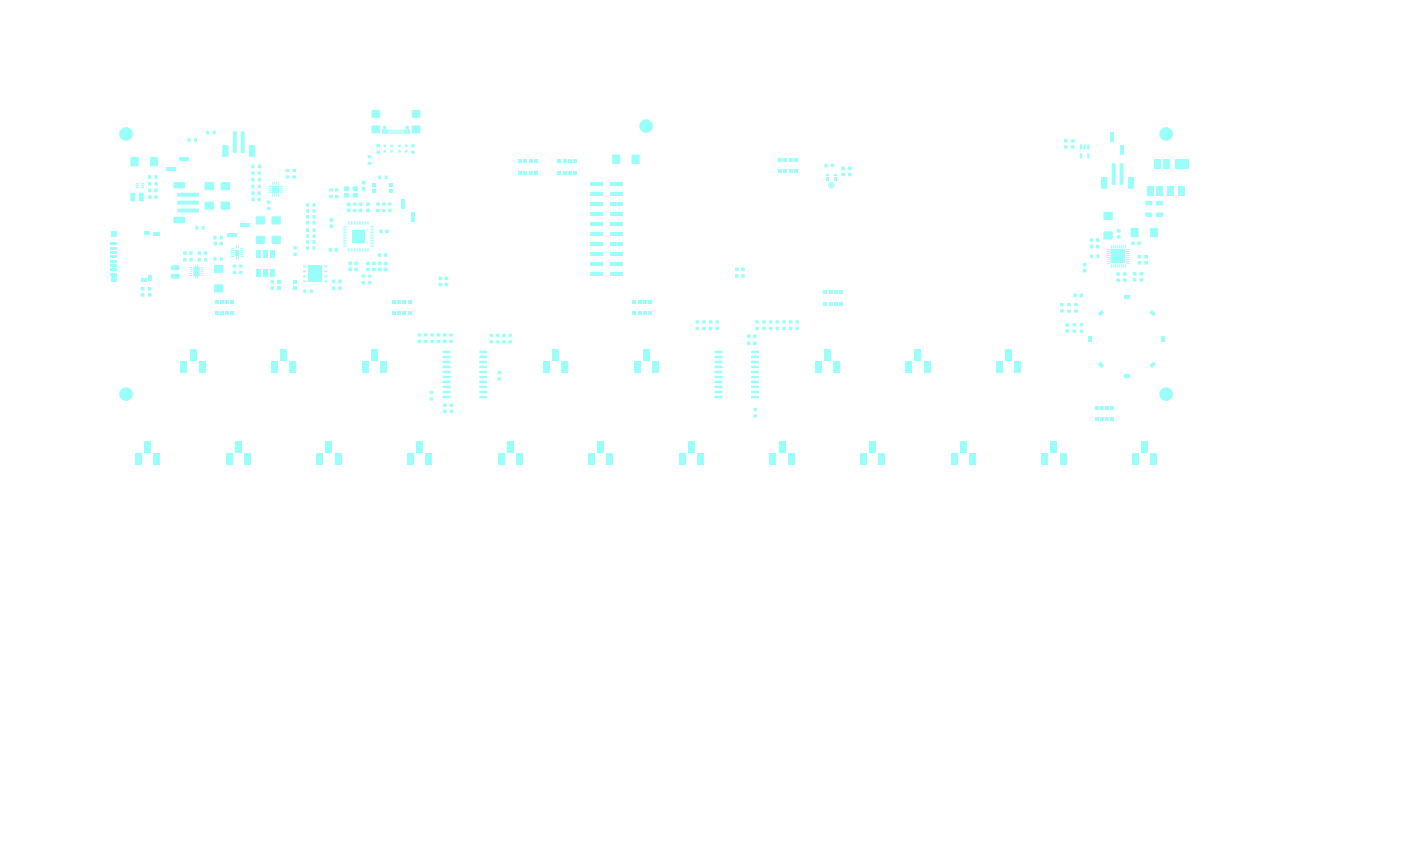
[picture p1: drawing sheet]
<svg xmlns="http://www.w3.org/2000/svg" width="356mm" height="216mm" viewBox="0 0 356 216" stroke-linecap="round" stroke-linejoin="round" font-family="sans-serif">
<g fill="#9afff8">
<path d="M55.9 59.9h.7v.8h-.7z"/>
<path d="M54.2 59.9h.7v.8h-.7z"/>
<path d="M55.9 65.3h.7v.8h-.7z"/>
<path d="M54.2 65.3h.7v.8h-.7z"/>
<path d="M54.2 61.4h.8v.8h-.8z"/>
<path d="M55.8 61.4h.8v.8h-.8z"/>
<path d="M59.1 67.1h.8v.7h-.8z"/>
<path d="M59.1 68.8h.8v.7h-.8z"/>
<path d="M51.3 57.4h.6v.8h-.6z"/>
<path d="M49.6 57.4h.7v.8h-.7z"/>
</g>
<g fill="#9afff8" stroke="#9afff8" stroke-width=".25">
<circle cx="296" cy="100" r="1.6"/>
<circle cx="32" cy="100" r="1.6"/>
<circle cx="164" cy="32" r="1.6"/>
<circle cx="32" cy="34" r="1.6"/>
<circle cx="296" cy="34" r="1.6"/>
</g>
<g fill="#9afff8">
<path d="M77.7 62.5h.7v.8h-.7z"/>
<path d="M79.4 62.5h.6v.8h-.6z"/>
<path d="M74.5 64.2h.8v.7h-.8z"/>
<path d="M74.5 62.5h.8v.7h-.8z"/>
<path d="M274.1 36.6l.5 .1v1.2l-.5-.1z"/>
<path d="M275 36.6l.6 .1-.1 1.2-.5-.1z"/>
<path d="M276 36.6l.5 .1v1.2l-.5-.1z"/>
<path d="M276 38.9l.5 .1v1.2l-.5-.1z"/>
<path d="M274.1 38.9l.5 .1v1.2l-.5-.1z"/>
<path d="M213 76.6h.9v.8h-.9z"/>
<path d="M211.7 76.6h.9v.8h-.9z"/>
<path d="M210.4 76.6h.9v.8h-.9z"/>
<path d="M209 76.6h.9v.8h-.9z"/>
<path d="M209 73.5h.9v1h-.9z"/>
<path d="M210.4 73.5h.9v1h-.9z"/>
<path d="M211.7 73.5h.9v1h-.9z"/>
<path d="M213 73.5h.9v1h-.9z"/>
<path d="M191.2 84.9h.8v.8h-.8z"/>
<path d="M189.6 84.9h.8v.8h-.8z"/>
</g>
<g fill="#9afff8" stroke="#9afff8" stroke-width=".25">
<circle cx="97.6" cy="32.3" r=".33"/>
<circle cx="103.4" cy="32.3" r=".33"/>
</g>
<g fill="#9afff8">
<path d="M97 32.9h.6l-.1 1.1-.5-.1z"/>
<path d="M97.8 32.9h.6l-.1 1.1-.5-.1z"/>
<path d="M99.1 32.9h.3l-.1 1.1-.2-.1z"/>
<path d="M100.1 32.9h.3l-.1 1.1-.2-.1z"/>
<path d="M100.6 32.9h.3l-.1 1.1-.2-.1z"/>
<path d="M101.6 32.9h.3l-.1 1.1-.2-.1z"/>
<path d="M102.6 32.9h.6l-.1 1.1-.5-.1z"/>
<path d="M103.4 32.9h.6l-.1 1.1-.5-.1z"/>
<path d="M102.1 32.9h.3l-.1 1.1-.2-.1z"/>
<path d="M101.1 32.9h.3l-.1 1.1-.2-.1z"/>
<path d="M99.6 32.9h.3l-.1 1.1-.2-.1z"/>
<path d="M98.6 32.9h.3l-.1 1.1-.2-.1z"/>
<path d="M94.4 28h2v1.8h-2z"/>
<path d="M94.4 31.9h2v1.9h-2z"/>
<path d="M104.6 28h2v1.8h-2z"/>
<path d="M104.6 31.9h2v1.9h-2z"/>
<path d="M269.1 76.9h.8v.8h-.8z"/>
<path d="M269.1 78.5h.8v.8h-.8z"/>
<path d="M149.9 68.9h3.1v1h-3.1z"/>
<path d="M154.9 68.9h3.2v1h-3.2z"/>
<path d="M149.9 66.4h3.1v1h-3.1z"/>
<path d="M154.9 66.4h3.2v1h-3.2z"/>
<path d="M149.9 63.9h3.1v1h-3.1z"/>
<path d="M154.9 63.9h3.2v1h-3.2z"/>
<path d="M149.9 61.3h3.1v1h-3.1z"/>
<path d="M154.9 61.3h3.2v1h-3.2z"/>
<path d="M149.9 58.8h3.1v1h-3.1z"/>
<path d="M154.9 58.8h3.2v1h-3.2z"/>
<path d="M149.9 56.2h3.1v1h-3.1z"/>
<path d="M154.9 56.2h3.2v1h-3.2z"/>
<path d="M149.9 53.7h3.1v1h-3.1z"/>
<path d="M154.9 53.7h3.2v1h-3.2z"/>
<path d="M149.9 51.2h3.1v1h-3.1z"/>
<path d="M154.9 51.2h3.2v1h-3.2z"/>
<path d="M149.9 48.6h3.1v1h-3.1z"/>
<path d="M154.9 48.6h3.2v1h-3.2z"/>
<path d="M149.9 46.1h3.1v1h-3.1z"/>
<path d="M154.9 46.1h3.2v1h-3.2z"/>
<path d="M141.6 40.4h.8v.8h-.8z"/>
<path d="M142.9 40.4h.9v.8h-.9z"/>
<path d="M144.2 40.4h.9v.8h-.9z"/>
<path d="M145.5 40.4h.9v.8h-.9z"/>
<path d="M145.5 43.4h.9v.8h-.9z"/>
<path d="M144.2 43.4h.9v.8h-.9z"/>
<path d="M142.9 43.4h.9v.8h-.9z"/>
<path d="M141.6 43.4h.8v.8h-.8z"/>
<path d="M197.6 40.1h.8v.9h-.8z"/>
<path d="M198.9 40.1h.9v.9h-.9z"/>
<path d="M200.2 40.1h.9v.9h-.9z"/>
<path d="M201.5 40.1h1v.9h-1z"/>
<path d="M201.5 43.1h1v.8h-1z"/>
<path d="M200.2 43.1h.9v.8h-.9z"/>
<path d="M198.9 43.1h.9v.8h-.9z"/>
<path d="M197.6 43.1h.8v.8h-.8z"/>
<path d="M37.6 49.6h.8v.8h-.8z"/>
<path d="M39.2 49.6h.8v.8h-.8z"/>
<path d="M114.1 86.3h.8v.7h-.8z"/>
<path d="M114.1 84.6h.8v.7h-.8z"/>
<path d="M290.8 54l1.5-.1 .2 1-.3 .1h-1.3l-.2-.2z"/>
<path d="M290.8 51h1.5l.2 .9-.3 .2h-1.3l-.2-.2z"/>
<path d="M77.7 58h.7v.8h-.7z"/>
<path d="M79.4 58h.6v.8h-.6z"/>
<path d="M77.7 59.5h.7v.8h-.7z"/>
<path d="M79.4 59.5h.6v.8h-.6z"/>
<path d="M77.7 51.6h.7v.8h-.7z"/>
<path d="M79.4 51.6h.7v.8h-.7z"/>
<path d="M33.2 49l.9-.1 .2 .2v1.7l-.1 .3-1.1-.2z"/>
<path d="M35.3 49l.9-.1 .3 .2v1.7l-.2 .3-1-.2z"/>
<path d="M98.5 51.4h.8v.7h-.8z"/>
<path d="M98.5 53.1h.8v.7h-.8z"/>
<path d="M190.7 89h1.9l.1 .5-2 .1z"/>
<path d="M190.7 90.3h1.9l.1 .5h-2z"/>
<path d="M190.7 91.6l1.9-.1 .1 .5-2 .1z"/>
<path d="M190.7 92.8h1.9l.1 .5-2 .1z"/>
<path d="M190.7 94.1h1.9l.1 .5-2 .1z"/>
<path d="M190.7 95.4l1.9-.1 .1 .5-2 .1z"/>
<path d="M190.7 96.6h1.9l.1 .5-2 .1z"/>
<path d="M190.7 97.9h1.9l.1 .5-2 .1z"/>
<path d="M190.7 99.2h1.9l.1 .5h-2z"/>
<path d="M190.7 100.5l1.9-.1 .1 .5-2 .1z"/>
<path d="M181.4 100.5l1.9-.1 .1 .5-2 .1z"/>
<path d="M181.4 99.2h1.9l.1 .5h-2z"/>
<path d="M181.4 97.9h1.9l.1 .5-2 .1z"/>
<path d="M181.4 96.6h1.9l.1 .5-2 .1z"/>
<path d="M181.4 95.4l1.9-.1 .1 .5-2 .1z"/>
<path d="M181.4 94.1h1.9l.1 .5-2 .1z"/>
<path d="M181.4 92.8h1.9l.1 .5-2 .1z"/>
<path d="M181.4 91.6l1.9-.1 .1 .5-2 .1z"/>
<path d="M181.4 90.3h1.9l.1 .5h-2z"/>
<path d="M181.4 89h1.9l.1 .5-2 .1z"/>
<path d="M112.4 100.5l1.9-.1 .1 .5-2 .1z"/>
<path d="M112.4 99.2h1.9l.1 .5h-2z"/>
<path d="M112.4 97.9h1.9l.1 .5-2 .1z"/>
<path d="M112.4 96.6h1.9l.1 .5-2 .1z"/>
<path d="M112.4 95.4l1.9-.1 .1 .5-2 .1z"/>
<path d="M112.4 94.1h1.9l.1 .5-2 .1z"/>
<path d="M112.4 92.8h1.9l.1 .5-2 .1z"/>
<path d="M112.4 91.6l1.9-.1 .1 .5-2 .1z"/>
<path d="M112.4 90.3h1.9l.1 .5h-2z"/>
<path d="M112.4 89h1.9l.1 .5-2 .1z"/>
<path d="M121.7 89h1.9l.1 .5-2 .1z"/>
<path d="M121.7 90.3h1.9l.1 .5h-2z"/>
<path d="M121.7 91.6l1.9-.1 .1 .5-2 .1z"/>
<path d="M121.7 92.8h1.9l.1 .5-2 .1z"/>
<path d="M121.7 94.1h1.9l.1 .5-2 .1z"/>
<path d="M121.7 95.4l1.9-.1 .1 .5-2 .1z"/>
<path d="M121.7 96.6h1.9l.1 .5-2 .1z"/>
<path d="M121.7 97.9h1.9l.1 .5-2 .1z"/>
<path d="M121.7 99.2h1.9l.1 .5h-2z"/>
<path d="M121.7 100.5l1.9-.1 .1 .5-2 .1z"/>
<path d="M278.2 60.5h.8v.8h-.8z"/>
<path d="M276.7 60.5h.8v.8h-.8z"/>
<path d="M65.5 45.2h.7v.8h-.7z"/>
<path d="M63.8 45.2h.7v.8h-.7z"/>
<path d="M272.7 78.6h.8v.7h-.8z"/>
<path d="M272.7 76.9h.8v.7h-.8z"/>
<path d="M290.5 64.7h.8v.8h-.8z"/>
<path d="M290.5 66.3h.8v.8h-.8z"/>
<path d="M155.4 39.3h2v2.2h-2z"/>
<path d="M160.4 39.3h1.9v2.2h-1.9z"/>
<path d="M274.1 74.5h.8v.9h-.8z"/>
<path d="M272.5 74.5h.8v.9h-.8z"/>
<path d="M97.5 66.4h.8v.8h-.8z"/>
<path d="M97.5 68h.8v.8h-.8z"/>
<path d="M186.6 69.6h.8v.8h-.8z"/>
<path d="M188.2 69.6h.8v.8h-.8z"/>
<path d="M195.2 83h.8v.7h-.8z"/>
<path d="M195.2 81.3h.8v.7h-.8z"/>
<path d="M83.7 57h.8v.8h-.8z"/>
<path d="M83.7 55.4h.8v.8h-.8z"/>
<path d="M291.7 92.7l1-1 .7 .7-1 1z"/>
<path d="M291.7 79.3l.7-.7 1 1-.7 .7z"/>
<path d="M285.3 94.8h1.4v1h-1.4z"/>
<path d="M278.6 92.4l.7-.7 1 1-.7 .7z"/>
<path d="M278.6 79.6l1-1 .7 .7-1 1z"/>
<path d="M294.8 85.3h.9v1.4h-.9z"/>
<path d="M276.2 85.3h1v1.4h-1z"/>
<path d="M285.3 74.8h1.4v1h-1.4z"/>
<path d="M78.7 73.5h.7v.8h-.7z"/>
<path d="M77 73.5h.7v.8h-.7z"/>
<path d="M137.9 91.6h1.6v3h-1.6z"/>
<path d="M140.2 88.5h1.6v3h-1.6z"/>
<path d="M142.5 91.6h1.6v3h-1.6z"/>
<path d="M176.6 83h.8v.7h-.8z"/>
<path d="M176.6 81.3h.8v.7h-.8z"/>
<path d="M49.3 35.1h.7v.8h-.7z"/>
<path d="M47.6 35.1h.7v.8h-.7z"/>
<path d="M270.5 82h.8v.8h-.8z"/>
<path d="M270.5 83.6h.8v.8h-.8z"/>
<path d="M89.6 51.4h.8v.7h-.8z"/>
<path d="M89.6 53.1h.8v.7h-.8z"/>
<path d="M50.2 65.5h.7v.8h-.7z"/>
<path d="M51.9 65.5h.6v.8h-.6z"/>
<path d="M35.8 74.4h.8v.8h-.8z"/>
<path d="M35.8 72.9h.8v.7h-.8z"/>
<path d="M126.3 94.2h.9v.6h-.9z"/>
<path d="M126.3 95.8h.9v.7h-.9z"/>
<path d="M35.9 46.5l.6-.1v.3l-.6 .1z"/>
<path d="M35.9 47l.6-.1v.3l-.6 .1z"/>
<path d="M35.9 47.5l.6-.1v.3l-.6 .1z"/>
<path d="M34.5 47.5l.6-.1v.3l-.6 .1z"/>
<path d="M34.5 47l.6-.1v.3l-.6 .1z"/>
<path d="M34.5 46.5l.6-.1v.3l-.6 .1z"/>
<path d="M287.4 115.1h1.6v3h-1.6z"/>
<path d="M289.7 112h1.6v3h-1.6z"/>
<path d="M292 115.1h1.6v3h-1.6z"/>
<path d="M213.6 43.9h.8v.8h-.8z"/>
<path d="M213.6 42.3h.8v.8h-.8z"/>
<path d="M103.4 115.1h1.6v3h-1.6z"/>
<path d="M105.7 112h1.6v3h-1.6z"/>
<path d="M108 115.1h1.6v3h-1.6z"/>
<path d="M65 54.9h2.2v2h-2.2z"/>
<path d="M65 59.9h2.2v1.9h-2.2z"/>
<path d="M191.3 103.5h.8v.7h-.8z"/>
<path d="M191.3 105.2h.8v.7h-.8z"/>
<path d="M65.4 50.2h.8v.8h-.8z"/>
<path d="M63.8 50.2h.8v.8h-.8z"/>
<path d="M96 66.4h.8v.8h-.8z"/>
<path d="M96 68h.8v.8h-.8z"/>
<path d="M207 91.6h1.6v3h-1.6z"/>
<path d="M209.3 88.5h1.6v3h-1.6z"/>
<path d="M211.6 91.6h1.6v3h-1.6z"/>
<path d="M77.7 53.1h.7v.8h-.7z"/>
<path d="M79.4 53.1h.7v.8h-.7z"/>
<path d="M126.4 115.1h1.6v3h-1.6z"/>
<path d="M128.7 112h1.6v3h-1.6z"/>
<path d="M131 115.1h1.6v3h-1.6z"/>
<path d="M97.7 44.6h.7v.8h-.7z"/>
<path d="M96 44.6h.7v.8h-.7z"/>
<path d="M93 66.4h.8v.8h-.8z"/>
<path d="M93 68h.8v.8h-.8z"/>
<path d="M48.1 63.8h.8v.8h-.8z"/>
<path d="M46.5 63.8h.8v.8h-.8z"/>
<path d="M91.9 47.5h.8v.8h-.8z"/>
<path d="M91.9 45.9h.8v.8h-.8z"/>
<path d="M60.7 67.2h.8v.6h-.8z"/>
<path d="M60.7 68.8h.8v.7h-.8z"/>
<path d="M43.5 67.4l1.9-.1 .2 1.1-.3 .1h-1.7l-.2-.2z"/>
<path d="M43.5 69.5h1.9l.2 1-.3 .2h-1.7l-.2-.3z"/>
<path d="M39.3 46.2h.7v.8h-.7z"/>
<path d="M37.6 46.2h.7v.8h-.7z"/>
<path d="M277.9 103h.9v.9h-.9z"/>
<path d="M279.2 103h.9v.9h-.9z"/>
<path d="M280.6 103h.8v.9h-.8z"/>
<path d="M281.9 103h.9v.9h-.9z"/>
<path d="M281.9 105.9h.9v1h-.9z"/>
<path d="M280.6 105.9h.8v1h-.8z"/>
<path d="M279.2 105.9h.9v1h-.9z"/>
<path d="M277.9 105.9h.9v1h-.9z"/>
<path d="M274.1 83.7h.8v.7h-.8z"/>
<path d="M274.1 82h.8v.7h-.8z"/>
<path d="M58.6 79.1h.8v.9h-.8z"/>
<path d="M57.2 79.1h.9v.9h-.9z"/>
<path d="M55.9 79.1h.9v.9h-.9z"/>
<path d="M54.6 79.1h.8v.9h-.8z"/>
<path d="M54.6 76.1h.8v.9h-.8z"/>
<path d="M55.9 76.1h.9v.9h-.9z"/>
<path d="M57.2 76.1h.9v.9h-.9z"/>
<path d="M58.6 76.1h.8v.9h-.8z"/>
<path d="M112.5 102.4h.8v.8h-.8z"/>
<path d="M112.5 104h.8v.8h-.8z"/>
<path d="M91.8 69.7h.8v.7h-.8z"/>
<path d="M91.8 71.4h.8v.6h-.8z"/>
<path d="M88.1 53h.8v.8h-.8z"/>
<path d="M88.1 51.4h.8v.8h-.8z"/>
<path d="M56.1 51.2h2.2v1.9h-2.2z"/>
<path d="M56.1 46.3h2.2v1.9h-2.2z"/>
<path d="M127.5 86.4h.8v.7h-.8z"/>
<path d="M127.5 84.7h.8v.7h-.8z"/>
<path d="M283.4 69.1h.8v.8h-.8z"/>
<path d="M283.4 70.7h.8v.8h-.8z"/>
<path d="M193.5 83h.8v.7h-.8z"/>
<path d="M193.5 81.3h.8v.7h-.8z"/>
<path d="M87.1 62.5h.8l.1 .2h-.8z"/>
<path d="M87.1 62.1h.8l.1 .2h-.8z"/>
<path d="M87.1 61.7h.8l.1 .2h-.8z"/>
<path d="M87.1 61.3h.8l.1 .2h-.8z"/>
<path d="M87.1 60.9h.8l.1 .2h-.8z"/>
<path d="M87.1 60.5h.8l.1 .2h-.8z"/>
<path d="M87.1 60.1h.8l.1 .2h-.8z"/>
<path d="M87.1 59.7h.8l.1 .2h-.8z"/>
<path d="M87.1 59.3h.8l.1 .2h-.8z"/>
<path d="M87.1 58.9h.8l.1 .2h-.8z"/>
<path d="M87.1 58.5h.8l.1 .2h-.8z"/>
<path d="M87.1 58.1h.8l.1 .2h-.8z"/>
<path d="M87.1 57.7h.8l.1 .2h-.8z"/>
<path d="M87.1 57.3h.8l.1 .2h-.8z"/>
<path d="M88.3 56.1l.2 .1v.8h-.2z"/>
<path d="M88.7 56.1l.2 .1v.8h-.2z"/>
<path d="M89.1 56.1l.2 .1v.8h-.2z"/>
<path d="M89.5 56.1l.2 .1v.8h-.2z"/>
<path d="M89.9 56.1l.2 .1v.8h-.2z"/>
<path d="M90.3 56.1l.2 .1-.1 .8h-.1z"/>
<path d="M90.7 56.1l.2 .1-.1 .8h-.1z"/>
<path d="M91.1 56.1l.2 .1-.1 .8h-.1z"/>
<path d="M91.5 56.1l.2 .1-.1 .8h-.1z"/>
<path d="M91.9 56.1l.2 .1-.1 .8h-.1z"/>
<path d="M92.3 56.1l.2 .1-.1 .8h-.1z"/>
<path d="M92.7 56.1l.2 .1-.1 .8h-.1z"/>
<path d="M93.1 56.1l.2 .1-.1 .8h-.1z"/>
<path d="M93.5 56.1l.2 .1-.1 .8h-.1z"/>
<path d="M94 57.3h.8l.1 .2h-.9z"/>
<path d="M94 57.7h.8l.1 .2h-.9z"/>
<path d="M94 58.1h.8l.1 .2h-.9z"/>
<path d="M94 58.5h.8l.1 .2h-.9z"/>
<path d="M94 58.9h.8l.1 .2h-.9z"/>
<path d="M94 59.3h.8l.1 .2h-.9z"/>
<path d="M94 59.7h.8l.1 .2h-.9z"/>
<path d="M94 60.1h.8l.1 .2h-.9z"/>
<path d="M94 60.5h.8l.1 .2h-.9z"/>
<path d="M94 60.9h.8l.1 .2h-.9z"/>
<path d="M94 61.3h.8l.1 .2h-.9z"/>
<path d="M94 61.7h.8l.1 .2h-.9z"/>
<path d="M94 62.1h.8l.1 .2h-.9z"/>
<path d="M94 62.5h.8l.1 .2h-.9z"/>
<path d="M93.5 63l.2 .1-.1 .8-.1-.1z"/>
<path d="M93.1 63l.2 .1-.1 .8-.1-.1z"/>
<path d="M92.7 63l.2 .1-.1 .8-.1-.1z"/>
<path d="M92.3 63l.2 .1-.1 .8-.1-.1z"/>
<path d="M91.9 63l.2 .1-.1 .8-.1-.1z"/>
<path d="M91.5 63l.2 .1-.1 .8-.1-.1z"/>
<path d="M91.1 63l.2 .1-.1 .8-.1-.1z"/>
<path d="M90.7 63l.2 .1-.1 .8-.1-.1z"/>
<path d="M90.3 63l.2 .1-.1 .8-.1-.1z"/>
<path d="M89.9 63l.2 .1v.8l-.2-.1z"/>
<path d="M89.5 63l.2 .1v.8l-.2-.1z"/>
<path d="M89.1 63l.2 .1v.8l-.2-.1z"/>
<path d="M88.7 63l.2 .1v.8l-.2-.1z"/>
<path d="M88.3 63l.2 .1v.8l-.2-.1z"/>
<path d="M89.4 58.4h3.2v3.2h-3.2z"/>
<path d="M198.6 83h.8v.7h-.8z"/>
<path d="M198.6 81.3h.8v.7h-.8z"/>
<path d="M88.5 66.4h.8v.8h-.8z"/>
<path d="M88.5 68h.8v.7h-.8z"/>
<path d="M109.1 99.2h.8v.7h-.8z"/>
<path d="M109.1 100.9h.8v.7h-.8z"/>
<path d="M77.7 61h.7v.8h-.7z"/>
<path d="M79.4 61h.6v.8h-.6z"/>
<path d="M37.6 74.4h.8v.8h-.8z"/>
<path d="M37.6 72.9h.8v.7h-.8z"/>
<path d="M107.7 86.3h.8v.7h-.8z"/>
<path d="M107.7 84.6h.8v.7h-.8z"/>
<path d="M110.9 86.3h.8v.7h-.8z"/>
<path d="M110.9 84.6h.8v.7h-.8z"/>
<path d="M54.4 72.2h2.2v1.9h-2.2z"/>
<path d="M54.4 67.3h2.2v1.9h-2.2z"/>
<path d="M112.9 70.2h.8v.8h-.8z"/>
<path d="M112.9 71.8h.8v.8h-.8z"/>
<path d="M191.2 86.7h.8v.8h-.8z"/>
<path d="M189.6 86.7h.8v.8h-.8z"/>
<path d="M164.5 79.1h1v.9h-1z"/>
<path d="M163.2 79.1h.9v.9h-.9z"/>
<path d="M161.9 79.1h.9v.9h-.9z"/>
<path d="M160.5 79.1h.9v.9h-.9z"/>
<path d="M160.5 76.1h.9v.9h-.9z"/>
<path d="M161.9 76.1h.9v.9h-.9z"/>
<path d="M163.2 76.1h.9v.9h-.9z"/>
<path d="M164.5 76.1h1v.9h-1z"/>
<path d="M96.3 58.3h.8v.8h-.8z"/>
<path d="M97.9 58.3h.8v.8h-.8z"/>
</g>
<circle cx="211" cy="47" r=".25" fill="#9afff8" stroke="#9afff8" stroke-width=".25"/>
<g fill="#9afff8">
<path d="M211.8 44.2h.6v.4h-.6z"/>
<path d="M211.8 44.9h.6v.4h-.6z"/>
<path d="M211.8 45.5h.6v.4h-.6z"/>
<path d="M210.4 46.5a.83 .83 0 0 1 1.4 .2 .83 .83 0 0 1-.9 1.1v-.3a.53 .53 0 0 0 .6-.7 .53 .53 0 0 0-.9-.2 .53 .53 0 0 0 .2 .9l.1 .3a.83 .83 0 0 1-.5-1.3z"/>
<path d="M209.6 45.5h.6v.4h-.6z"/>
<path d="M209.6 44.9h.6v.4h-.6z"/>
<path d="M209.6 44.2h.6v.4h-.6z"/>
<path d="M195.4 115.1h1.6v3h-1.6z"/>
<path d="M197.7 112h1.6v3h-1.6z"/>
<path d="M200 115.1h1.6v3h-1.6z"/>
<path d="M77.7 56.1h.7v.8h-.7z"/>
<path d="M79.4 56.1h.7v.8h-.7z"/>
<path d="M149.4 115.1h1.6v3h-1.6z"/>
<path d="M151.7 112h1.6v3h-1.6z"/>
<path d="M154 115.1h1.6v3h-1.6z"/>
<path d="M178.3 83h.8v.7h-.8z"/>
<path d="M178.3 81.3h.8v.7h-.8z"/>
<path d="M85 63h.8v.8h-.8z"/>
<path d="M83.4 63h.8v.8h-.8z"/>
<path d="M85.1 47.8h.8v.7h-.8z"/>
<path d="M85.1 49.5h.8v.7h-.8z"/>
<path d="M271.9 36.9h.8v.8h-.8z"/>
<path d="M271.9 35.3h.8v.8h-.8z"/>
<path d="M93.4 41.1h.8v.7h-.8z"/>
<path d="M93.4 39.4h.8v.7h-.8z"/>
<path d="M95.9 64.3h.8v.8h-.8z"/>
<path d="M97.5 64.3h.8v.8h-.8z"/>
<path d="M37.6 47.9h.8v.8h-.8z"/>
<path d="M39.2 47.9h.8v.8h-.8z"/>
<path d="M68.9 91.6h1.6v3h-1.6z"/>
<path d="M71.2 88.5h1.6v3h-1.6z"/>
<path d="M73.5 91.6h1.6v3h-1.6z"/>
<path d="M160.9 91.6h1.6v3h-1.6z"/>
<path d="M163.2 88.5h1.6v3h-1.6z"/>
<path d="M165.5 91.6h1.6v3h-1.6z"/>
<path d="M52 51.2h2.2v1.9h-2.2z"/>
<path d="M52 46.3h2.2v1.9h-2.2z"/>
<path d="M278.2 62.1h.8v.9h-.8z"/>
<path d="M276.7 62.1h.8v.9h-.8z"/>
<path d="M272.3 82h.8v.7h-.8z"/>
<path d="M272.3 83.7h.8v.7h-.8z"/>
<path d="M278.4 64.6h.7v.8h-.7z"/>
<path d="M276.7 64.6h.7v.8h-.7z"/>
<path d="M87.4 47.3h1.2v1.1h-1.2z"/>
<path d="M89.6 47.3h1.2v1.1h-1.2z"/>
<path d="M89.6 49h1.2v1.1h-1.2z"/>
<path d="M87.4 49h1.2v1.1h-1.2z"/>
<path d="M101.7 50.6h1v2.5h-1z"/>
<path d="M104.3 53.9h1v2.5h-1z"/>
<path d="M196.9 83h.8v.7h-.8z"/>
<path d="M196.9 81.3h.8v.7h-.8z"/>
<path d="M65.4 48.6h.8v.8h-.8z"/>
<path d="M63.8 48.6h.8v.8h-.8z"/>
<path d="M84.3 72.7h.8v.8h-.8z"/>
<path d="M85.9 72.7h.8v.8h-.8z"/>
<path d="M287.2 61.3h.8v.9h-.8z"/>
<path d="M288.7 61.3h.8v.9h-.8z"/>
<path d="M74.3 44.6h.8v.6h-.8z"/>
<path d="M74.3 42.9h.8v.7h-.8z"/>
<path d="M241.4 115.1h1.6v3h-1.6z"/>
<path d="M243.7 112h1.6v3h-1.6z"/>
<path d="M246 115.1h1.6v3h-1.6z"/>
<path d="M68.7 71.1h.8v.8h-.8z"/>
<path d="M68.7 72.7h.8v.8h-.8z"/>
<path d="M65.5 46.9h.7v.8h-.7z"/>
<path d="M63.8 46.9h.7v.8h-.7z"/>
<path d="M281.7 33.4h1v2.5h-1z"/>
<path d="M284.3 36.7h1v2.5h-1z"/>
<path d="M42.2 42.4h2.5v1h-2.5z"/>
<path d="M45.5 39.8h2.5v1h-2.5z"/>
<path d="M45.9 91.6h1.6v3h-1.6z"/>
<path d="M48.2 88.5h1.6v3h-1.6z"/>
<path d="M50.5 91.6h1.6v3h-1.6z"/>
<path d="M33.2 39.9h1.9v2.2h-1.9z"/>
<path d="M38.1 39.9h1.9v2.2h-1.9z"/>
<path d="M95.6 36.6h.8v.7h-.8z"/>
<path d="M95.6 38.3h.8v.7h-.8z"/>
<path d="M52.3 33.2h.7v.8h-.7z"/>
<path d="M54 33.2h.7v.8h-.7z"/>
<path d="M39.3 44.5h.7v.8h-.7z"/>
<path d="M37.6 44.5h.7v.8h-.7z"/>
<path d="M299.2 47.3h1.6v2.5h-1.6z"/>
<path d="M296.3 47.3h1.6v2.5h-1.6z"/>
<path d="M293.4 47.3h1.6v2.5h-1.6z"/>
<path d="M291.2 47.3h1.6v2.5h-1.6z"/>
<path d="M300.1 40.4h1.6v2.5h-1.6z"/>
<path d="M298.2 40.4h1.6v2.5h-1.6z"/>
<path d="M295.3 40.4h1.6v2.5h-1.6z"/>
<path d="M293.1 40.4h1.6v2.5h-1.6z"/>
<path d="M104.4 36.6h.8v.7h-.8z"/>
<path d="M104.4 38.3h.8v.7h-.8z"/>
<path d="M289.3 69.1h.8v.7h-.8z"/>
<path d="M289.3 70.6h.8v.8h-.8z"/>
<path d="M229.9 91.6h1.6v3h-1.6z"/>
<path d="M232.2 88.5h1.6v3h-1.6z"/>
<path d="M234.5 91.6h1.6v3h-1.6z"/>
<path d="M200.3 83h.8v.7h-.8z"/>
<path d="M200.3 81.3h.8v.7h-.8z"/>
<path d="M102.8 36.7h.6v.6h-.6z"/>
<path d="M102.8 38.1h.6v.6h-.6z"/>
<path d="M252.9 91.6h1.6v3h-1.6z"/>
<path d="M255.2 88.5h1.6v3h-1.6z"/>
<path d="M257.5 91.6h1.6v3h-1.6z"/>
<path d="M270.9 78.6h.8v.7h-.8z"/>
<path d="M270.9 76.9h.8v.7h-.8z"/>
<path d="M74.4 72.5h.9v1h-.9z"/>
<path d="M74.4 70.9h.9v1h-.9z"/>
<path d="M70.3 70.9h.9v1h-.9z"/>
<path d="M70.3 72.5h.9v1h-.9z"/>
<path d="M274.9 68.3h.8v.8h-.8z"/>
<path d="M274.9 66.7h.8v.8h-.8z"/>
<path d="M211 41.6h.7v.8h-.7z"/>
<path d="M209.3 41.6h.7v.8h-.7z"/>
<path d="M215.3 43.9h.8v.8h-.8z"/>
<path d="M215.3 42.3h.8v.8h-.8z"/>
<path d="M264.4 115.1h1.6v3h-1.6z"/>
<path d="M266.7 112h1.6v3h-1.6z"/>
<path d="M269 115.1h1.6v3h-1.6z"/>
<path d="M80.4 115.1h1.6v3h-1.6z"/>
<path d="M82.7 112h1.6v3h-1.6z"/>
<path d="M85 115.1h1.6v3h-1.6z"/>
<path d="M28 61.5h1.8v.7h-1.8z"/>
<path d="M28 62.6h1.8v.7h-1.8z"/>
<path d="M28 63.7h1.8v.7h-1.8z"/>
<path d="M28 64.8h1.8v.7h-1.8z"/>
<path d="M28 65.9h1.8v.7h-1.8z"/>
<path d="M28 67h1.8v.7h-1.8z"/>
<path d="M28 68.1h1.8v.7h-1.8z"/>
<path d="M28 69.2h1.8v.7h-1.8z"/>
<path d="M37.6 69.9h1v1.5h-1z"/>
<path d="M38.9 58.9h1.6v1h-1.6z"/>
<path d="M35.9 70.6h1.5v.8h-1.5z"/>
<path d="M28.3 70.1h1.5v1.3h-1.5z"/>
<path d="M28.3 58.6h1.5v1.5h-1.5z"/>
<path d="M36.6 58.6h1.4v.8h-1.4z"/>
<path d="M101.1 36.7h.6v.6h-.6z"/>
<path d="M101.1 38.1h.6v.6h-.6z"/>
<path d="M77.7 54.6h.7v.8h-.7z"/>
<path d="M79.4 54.6h.7v.8h-.7z"/>
<path d="M69.1 46.1l.3 .1-.1 .8h-.2z"/>
<path d="M69.6 46.1l.3 .1-.1 .8h-.2z"/>
<path d="M70.1 46.1l.3 .1-.1 .8h-.2z"/>
<path d="M70.6 46.1l.3 .1-.1 .8h-.2z"/>
<path d="M71 47.1h.8l.1 .2-.9 .1z"/>
<path d="M71 47.6h.8l.1 .2-.9 .1z"/>
<path d="M71 48.1h.8l.1 .2-.9 .1z"/>
<path d="M71 48.6h.8l.1 .2-.9 .1z"/>
<path d="M70.6 49h.3l-.1 .9-.2-.1z"/>
<path d="M70.1 49h.3l-.1 .9-.2-.1z"/>
<path d="M69.6 49h.3l-.1 .9-.2-.1z"/>
<path d="M69.1 49h.3l-.1 .9-.2-.1z"/>
<path d="M68.1 48.6h.9v.2l-.8 .1z"/>
<path d="M68.1 48.1h.9v.2l-.8 .1z"/>
<path d="M68.1 47.6h.9v.2l-.8 .1z"/>
<path d="M68.1 47.1h.9v.2l-.8 .1z"/>
<path d="M69.2 47.2h1.6v1.6h-1.6z"/>
<path d="M287.6 69.1h.8v.7h-.8z"/>
<path d="M287.6 70.6h.8v.8h-.8z"/>
<path d="M285.1 69.1h.8v.8h-.8z"/>
<path d="M285.1 70.7h.8v.8h-.8z"/>
<path d="M129.1 86.4h.8v.7h-.8z"/>
<path d="M129.1 84.7h.8v.7h-.8z"/>
<path d="M112.5 86.3h.8v.7h-.8z"/>
<path d="M112.5 84.6h.8v.7h-.8z"/>
<path d="M94.5 66.4h.8v.8h-.8z"/>
<path d="M94.5 68h.8v.8h-.8z"/>
<path d="M218.4 115.1h1.6v3h-1.6z"/>
<path d="M220.7 112h1.6v3h-1.6z"/>
<path d="M223 115.1h1.6v3h-1.6z"/>
<path d="M72.6 44.6h.8v.6h-.8z"/>
<path d="M72.6 42.9h.8v.7h-.8z"/>
<path d="M106.1 86.3h.8v.7h-.8z"/>
<path d="M106.1 84.6h.8v.7h-.8z"/>
<path d="M103.5 79.1h.9v.9h-.9z"/>
<path d="M102.2 79.1h.9v.9h-.9z"/>
<path d="M100.9 79.1h.9v.9h-.9z"/>
<path d="M99.6 79.1h.8v.9h-.8z"/>
<path d="M99.6 76.1h.8v.9h-.8z"/>
<path d="M100.9 76.1h.9v.9h-.9z"/>
<path d="M102.2 76.1h.9v.9h-.9z"/>
<path d="M103.5 76.1h.9v.9h-.9z"/>
<path d="M91.1 53h.8v.8h-.8z"/>
<path d="M91.1 51.4h.8v.8h-.8z"/>
<path d="M282.2 41.5l.7-.1 .3 .3v5l-.3 .2h-.6l-.1-.2z"/>
<path d="M284.2 41.5l.7-.1 .3 .3v5l-.3 .2h-.6l-.1-.2z"/>
<path d="M279.5 45l1.3-.1 .3 .2v2.6l-.2 .2h-1.2l-.2-.2z"/>
<path d="M286.3 45l1.3-.1 .3 .2v2.6l-.2 .2h-1.2l-.2-.2z"/>
<path d="M93.4 69.7h.8v.7h-.8z"/>
<path d="M93.4 71.4h.8v.6h-.8z"/>
<path d="M99.1 36.7h.6v.6h-.6z"/>
<path d="M99.1 38.1h.6v.6h-.6z"/>
<path d="M293.5 54l1.5-.1 .2 1-.3 .1h-1.3l-.2-.2z"/>
<path d="M293.5 51h1.5l.2 .9-.3 .2h-1.3l-.2-.2z"/>
<path d="M191.8 83h.8v.7h-.8z"/>
<path d="M191.8 81.3h.8v.7h-.8z"/>
<path d="M48.1 65.5h.8v.8h-.8z"/>
<path d="M46.5 65.5h.8v.8h-.8z"/>
<path d="M94.6 46.4h.9v1h-.9z"/>
<path d="M94.6 48h.9v1h-.9z"/>
<path d="M98.7 48h.9v1h-.9z"/>
<path d="M98.7 46.4h.9v1h-.9z"/>
<path d="M180 83h.8v.7h-.8z"/>
<path d="M180 81.3h.8v.7h-.8z"/>
<path d="M288.8 64.7h.8v.8h-.8z"/>
<path d="M288.8 66.3h.8v.8h-.8z"/>
<path d="M287 57.9h1.9v2.2h-1.9z"/>
<path d="M292 57.9h1.9v2.2h-1.9z"/>
<path d="M83.6 49.5h.8v.7h-.8z"/>
<path d="M83.6 47.8h.8v.7h-.8z"/>
<path d="M114.2 102.4h.8v.8h-.8z"/>
<path d="M114.2 104h.8v.8h-.8z"/>
<path d="M77 71.2h.6l.1 .4h-.7z"/>
<path d="M77 69.9h.6l.1 .4-.7 .1z"/>
<path d="M77 68.6h.6l.1 .4-.7 .1z"/>
<path d="M77 67.4l.6-.1 .1 .5h-.7z"/>
<path d="M82.4 67.4l.6-.1 .1 .5h-.7z"/>
<path d="M82.4 68.6h.6l.1 .4-.7 .1z"/>
<path d="M82.4 69.9h.6l.1 .4-.7 .1z"/>
<path d="M82.4 71.2h.6l.1 .4h-.7z"/>
<path d="M78.3 67.3h3.4v4.3h-3.4z"/>
<path d="M34.4 115.1h1.6v3h-1.6z"/>
<path d="M36.7 112h1.6v3h-1.6z"/>
<path d="M39 115.1h1.6v3h-1.6z"/>
<path d="M109.3 86.3h.8v.7h-.8z"/>
<path d="M109.3 84.6h.8v.7h-.8z"/>
<path d="M97.4 36.7h.6v.6h-.6z"/>
<path d="M97.4 38.1h.6v.6h-.6z"/>
<path d="M202 83h.8v.7h-.8z"/>
<path d="M202 81.3h.8v.7h-.8z"/>
<path d="M45.1 49l5.1-.1 .3 .2v.5l-.3 .3h-4.9l-.3-.3z"/>
<path d="M45.1 51l5.1-.1 .3 .2v.5l-.3 .3h-4.9l-.3-.3z"/>
<path d="M45.1 53l5.1-.1 .3 .2v.6l-.3 .2h-4.9l-.3-.2z"/>
<path d="M44.1 46.3l2.7-.1 .2 .2v1.2l-.3 .2h-2.5l-.2-.3z"/>
<path d="M44.1 55.1l2.7-.1 .2 .3v1.1l-.3 .2h-2.5l-.2-.2z"/>
<path d="M186.6 67.9h.8v.8h-.8z"/>
<path d="M188.2 67.9h.8v.8h-.8z"/>
<path d="M48.2 69.8h.6v.2h-.6z"/>
<path d="M48.2 69.3h.6v.2h-.6z"/>
<path d="M48.2 68.8h.6v.2h-.6z"/>
<path d="M48.2 68.3h.6v.2h-.6z"/>
<path d="M48.2 67.8h.6v.2h-.6z"/>
<path d="M51 67.8h.6v.2h-.6z"/>
<path d="M51 68.3h.6v.2h-.6z"/>
<path d="M51 68.8h.6v.2h-.6z"/>
<path d="M51 69.3h.6v.2h-.6z"/>
<path d="M51 69.8h.6v.2h-.6z"/>
<path d="M49.5 67.2h.3v.5h.2v-.5h.3v.5h.4v2.4h-.4v.5h-.3v-.5h-.2v.5h-.3v-.5h-.4v-2.4h.4z"/>
<path d="M57.4 115.1h1.6v3h-1.6z"/>
<path d="M59.7 112h1.6v3h-1.6z"/>
<path d="M62 115.1h1.6v3h-1.6z"/>
<path d="M91.9 91.6h1.6v3h-1.6z"/>
<path d="M94.2 88.5h1.6v3h-1.6z"/>
<path d="M96.5 91.6h1.6v3h-1.6z"/>
<path d="M67.8 50.9h.8v.7h-.8z"/>
<path d="M67.8 52.6h.8v.7h-.8z"/>
<path d="M283.5 59.7h.9v.8h-.9z"/>
<path d="M283.5 58.2h.9v.8h-.9z"/>
<path d="M51.8 63.8h.7v.8h-.7z"/>
<path d="M50.2 63.8h.8v.8h-.8z"/>
<path d="M111.4 70.2h.8v.8h-.8z"/>
<path d="M111.4 71.8h.8v.8h-.8z"/>
<path d="M63.8 41.8h.7v.8h-.7z"/>
<path d="M65.5 41.8h.7v.8h-.7z"/>
<path d="M69 54.9h2.2v2h-2.2z"/>
<path d="M69 59.9h2.2v1.9h-2.2z"/>
<path d="M90 66.4h.8v.8h-.8z"/>
<path d="M90 68h.8v.7h-.8z"/>
<path d="M65.5 43.5h.7v.8h-.7z"/>
<path d="M63.8 43.5h.7v.8h-.7z"/>
<path d="M280.1 58.8h2.3v1.9h-2.3z"/>
<path d="M280.1 53.8h2.3v1.9h-2.3z"/>
<path d="M125.9 86.4h.8v.7h-.8z"/>
<path d="M125.9 84.7h.8v.7h-.8z"/>
<path d="M59.2 33.4l.6-.1 .3 .3v4.9l-.3 .3h-.5l-.2-.3z"/>
<path d="M61.2 33.4l.7-.1 .2 .3v4.9l-.2 .3h-.6l-.2-.3z"/>
<path d="M56.5 36.9l1.2-.1 .3 .2v2.6l-.2 .2h-1.1l-.3-.2z"/>
<path d="M63.3 36.9l1.3-.1 .2 .2v2.6l-.2 .2h-1.2l-.2-.2z"/>
<path d="M181.7 83h.8v.7h-.8z"/>
<path d="M181.7 81.3h.8v.7h-.8z"/>
<path d="M93 53h.8v.8h-.8z"/>
<path d="M93 51.4h.8v.8h-.8z"/>
<path d="M270.1 36.9h.8v.8h-.8z"/>
<path d="M270.1 35.3h.8v.8h-.8z"/>
<path d="M95.5 51.4h.8v.7h-.8z"/>
<path d="M95.5 53.1h.8v.7h-.8z"/>
<path d="M97 51.4h.8v.7h-.8z"/>
<path d="M97 53.1h.8v.7h-.8z"/>
<path d="M131.6 40.4h.8v.8h-.8z"/>
<path d="M132.9 40.4h.9v.8h-.9z"/>
<path d="M134.2 40.4h.9v.8h-.9z"/>
<path d="M135.5 40.4h.9v.8h-.9z"/>
<path d="M135.5 43.4h.9v.8h-.9z"/>
<path d="M134.2 43.4h.9v.8h-.9z"/>
<path d="M132.9 43.4h.9v.8h-.9z"/>
<path d="M131.6 43.4h.8v.8h-.8z"/>
<path d="M172.4 115.1h1.6v3h-1.6z"/>
<path d="M174.7 112h1.6v3h-1.6z"/>
<path d="M177 115.1h1.6v3h-1.6z"/>
<path d="M124.3 86.4h.8v.7h-.8z"/>
<path d="M124.3 84.7h.8v.7h-.8z"/>
<path d="M84.3 71h.8v.8h-.8z"/>
<path d="M85.9 71h.8v.8h-.8z"/>
<path d="M60.4 62.2l.2 .1v.7h-.2z"/>
<path d="M61 63l.8-.1v.2l-.7 .1z"/>
<path d="M61 63.5l.8-.1v.2l-.7 .1z"/>
<path d="M61 64l.8-.1v.2l-.7 .1z"/>
<path d="M61 64.5l.8-.1v.2l-.7 .1z"/>
<path d="M61 65l.8-.1v.2l-.7 .1z"/>
<path d="M60.4 65.1h.2v.8h-.2z"/>
<path d="M59.9 65.1h.2v.8h-.2z"/>
<path d="M58.7 65l.7-.1 .1 .2-.8 .1z"/>
<path d="M58.7 64.5l.7-.1 .1 .2-.8 .1z"/>
<path d="M58.7 64l.7-.1 .1 .2-.8 .1z"/>
<path d="M58.7 63.5l.7-.1 .1 .2-.8 .1z"/>
<path d="M58.7 63l.7-.1 .1 .2-.8 .1z"/>
<path d="M59.9 62.2l.2 .1v.7h-.2z"/>
<path d="M59.7 63.3h1v1.5h-1z"/>
<path d="M65.1 63.4h1.2v2h-1.2z"/>
<path d="M66.9 63.4h1v2h-1z"/>
<path d="M68.6 63.4h1v2h-1z"/>
<path d="M68.6 68.2h1v2h-1z"/>
<path d="M66.9 68.2h1v2h-1z"/>
<path d="M65.1 68.2h1.2v2h-1.2z"/>
<path d="M57.7 59.2h2.5v1h-2.5z"/>
<path d="M61 56.6h2.5v1h-2.5z"/>
<path d="M285.5 67.1h.2v.8h-.2z"/>
<path d="M285 67.1h.2v.8h-.2z"/>
<path d="M284.5 67.1h.2v.8h-.2z"/>
<path d="M284 67.1h.2v.8h-.2z"/>
<path d="M283.5 67.1h.2v.8h-.2z"/>
<path d="M283 67.1h.2v.8h-.2z"/>
<path d="M282.5 67.1h.2v.8h-.2z"/>
<path d="M282 67.1h.2v.8h-.2z"/>
<path d="M281 66.7h.8v.2h-.8z"/>
<path d="M281 66.2h.8v.2h-.8z"/>
<path d="M281 65.7h.8v.2h-.8z"/>
<path d="M281 65.2h.8v.2h-.8z"/>
<path d="M281 64.7h.8v.2h-.8z"/>
<path d="M281 64.2h.8v.2h-.8z"/>
<path d="M281 63.7h.8v.2h-.8z"/>
<path d="M281 63.2h.8v.2h-.8z"/>
<path d="M282 62.2h.2v.8h-.2z"/>
<path d="M282.5 62.2h.2v.8h-.2z"/>
<path d="M283 62.2h.2v.8h-.2z"/>
<path d="M283.5 62.2h.2v.8h-.2z"/>
<path d="M284 62.2h.2v.8h-.2z"/>
<path d="M284.5 62.2h.2v.8h-.2z"/>
<path d="M285 62.2h.2v.8h-.2z"/>
<path d="M285.5 62.2h.2v.8h-.2z"/>
<path d="M285.9 63.2h.8v.2h-.8z"/>
<path d="M285.9 63.7h.8v.2h-.8z"/>
<path d="M285.9 64.2h.8v.2h-.8z"/>
<path d="M285.9 64.7h.8v.2h-.8z"/>
<path d="M285.9 65.2h.8v.2h-.8z"/>
<path d="M285.9 65.7h.8v.2h-.8z"/>
<path d="M285.9 66.2h.8v.2h-.8z"/>
<path d="M285.9 66.7h.8v.2h-.8z"/>
<path d="M282.1 63.3h3.5v3.5h-3.5z"/>
</g>
</svg>
